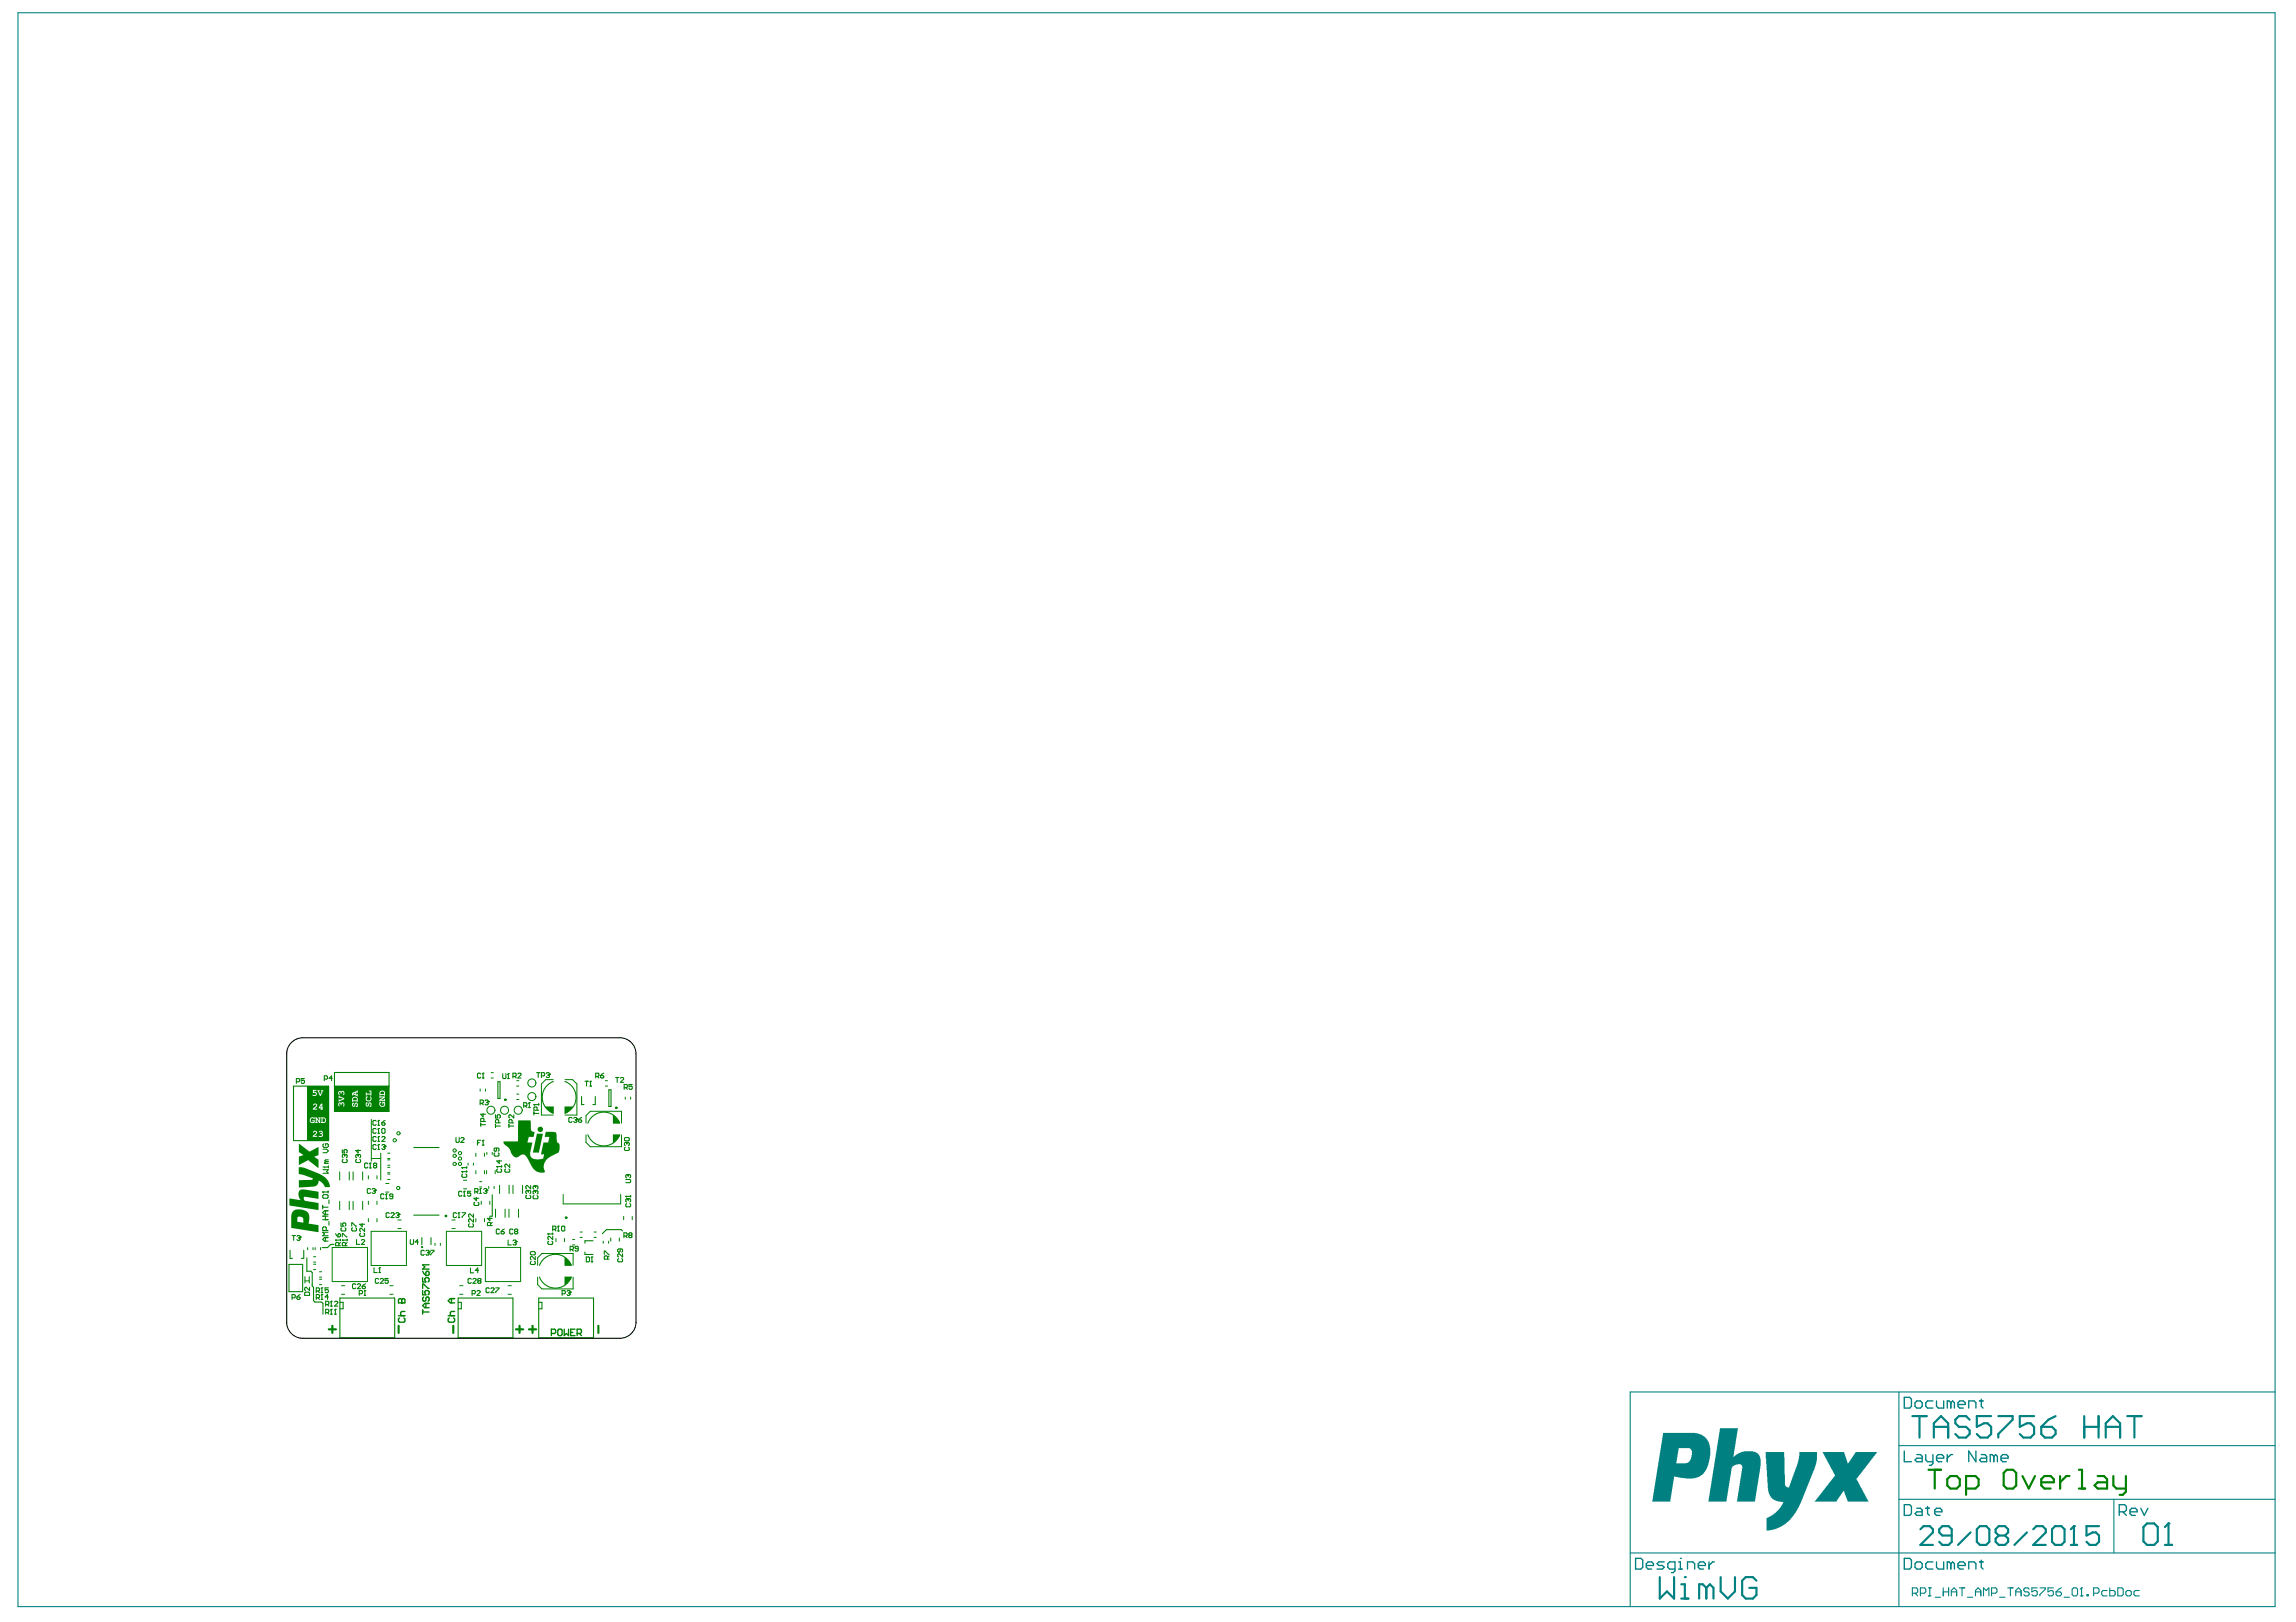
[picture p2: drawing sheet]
<svg xmlns="http://www.w3.org/2000/svg" width="297mm" height="210mm" viewBox="0 0 297 210" stroke-linecap="round" stroke-linejoin="round" font-family="sans-serif">
<g fill="#008080">
<path d="M235.8 187.9h2.8l.4 1.5 .2-.1 .9-1.4h2.8l-2.6 3.3a.38 .38 0 0 0 .1 .5l1.3 2.6h-2.6l-.5-1.3h-.1l-.9 1.3h-2.8l2.2-2.8 .1-.3a.34 .34 0 0 0 .1-.5z"/>
<path d="M228.4 187.9h2.4l.1 4.2 .1 .2 .3 .2h.2l1.1-3.1 .2-1v-.5h2.3v1.1l-.4 1.2-1.9 4.6-.7 1.3-1.1 1.1-.9 .6-.8 .2-.8 .1v-1.2a.45 .45 0 0 1 .4-.6l.8-.5 .5-.5 .5-.9-.6-.1-.6-.2-.4-.3-.3-.5-.1-.7z"/>
<path d="M222.5 184.8h2.4l-.7 3.7 .8-.5 .7-.2 1.3 .1 .4 .2 .3 .4 .1 .3v.9l-.8 4.6h-2.3l.7-4.1a.58 .58 0 0 0-.1-.7h-.7l-.3 .2a.59 .59 0 0 0-.3 .7l-.7 3.9h-2.3z"/>
<path d="M215.1 185.4h4.2l.9 .3 .6 .5 .4 .7 .1 .5-.1 1.3-.2 .9-.3 .7-.3 .4-.5 .4-.9 .2h-.9l-1.5-.2-.5 3.2h-2.4zM217.2 187.4l-.3 2h1.2l.3-.1 .4-.5 .1-.8a.56 .56 0 0 0-.3-.6z"/>
</g>
<g fill="none" stroke="#008080" stroke-width=".14">
<path d="M2.3 1.7h292v206.2h-292zM245.7 180.1v27.8M245.7 194h48.6M245.7 187.1h48.6M273.5 194v7M294.3 180.1h-83.4v27.8M210.9 201h83.4M247.4 206.2h.5l.2-.2v-.3l-.2-.2h-.5v1M247.8 206.2l.3 .3M248.4 206.2h.6l.1-.2v-.3l-.1-.2h-.6v1M249.5 205.5h.3M249.5 206.5h.3"/>
<path d="M249.7 205.5v1M250.4 206.7h.7M251.4 205.5v1M251.4 206h.7M252.1 205.5v1M252.4 206h.7M252.4 206.5v-.7l.4-.3 .3 .3v.7M253.5 205.5h.7M253.8 205.5v1M254.5 206.7h.7M255.6 206h.7M255.6 206.5v-.7l.3-.3 .4 .3v.7"/>
<path d="M256.6 206.5v-1l.4 .3 .3-.3v1M257.7 206.2h.5l.2-.2v-.3l-.2-.2h-.5v1M258.7 206.7h.7M259.7 205.5h.7M260.1 205.5v1M260.8 206h.7M260.8 206.5v-.7l.3-.3 .4 .3v.7M262.5 205.7l-.2-.2h-.3l-.2 .2v.1l.2 .2h.3l.2 .2v.2l-.2 .1h-.3l-.2-.1M263.6 205.5h-.7v.5l.3-.2h.2l.2 .2v.4l-.2 .1h-.4l-.1-.1M263.9 205.5h.7v.2l-.7 .7v.1M265.6 205.5h-.6v.5l.3-.2h.2l.1 .2v.4l-.1 .1h-.4l-.1-.1M266 206h.5l.2 .2v.2l-.2 .1h-.3l-.2-.1z"/>
<path d="M266.7 205.5l-.4 .2-.3 .3M267 206.7h.7M268.1 205.7l.2-.2h.3l.2 .2v.7l-.2 .1h-.3l-.2-.1zM269.1 206.5h.4M269.3 205.5h.1M269.3 205.5v1M269.3 205.5l-.2 .2M270 206.4h.2v.1h-.2zM270.9 206.2h.5l.2-.2v-.3l-.2-.2h-.5v1M272.6 205.8h-.5l-.2 .2v.4l.2 .1h.5M272.9 205.5v1h.6l.1-.1v-.4l-.1-.2h-.6M274 205.5h.5l.2 .2v.7l-.2 .1h-.5z"/>
<path d="M275 206l.2-.2h.4l.1 .2v.4l-.1 .1h-.4l-.2-.1zM276.8 205.8h-.6l-.1 .2v.4l.1 .1h.6"/>
</g>
<g fill="none" stroke="#008080" stroke-width=".17">
<path d="M246.4 194.7h.7l.2 .3v.9l-.2 .2h-.7zM246.4 180.8h.7l.2 .3v.9l-.2 .2h-.7zM246.4 187.8v1.4h.9M247.8 181.5l.2-.2h.4l.3 .2v.5l-.3 .2h-.4l-.2-.2zM248 195.2h.4l.3 .2v.7h-.7l-.2-.2 .2-.3h.7M248 188.2h.4l.3 .3v.7h-.7l-.2-.3 .2-.2h.7M249.1 195.2h.5M249.1 188.2v.7l.3 .3h.7M249.4 195v.9l.2 .2M250.1 181.3h-.7l-.3 .2v.5l.3 .2h.7M250.1 188.2v1.2l-.3 .2h-.2M250.3 195.6h.9v-.2l-.2-.2h-.5l-.2 .2v.5l.2 .2h.5"/>
<path d="M250.5 188.7h1v-.2l-.3-.3h-.4l-.3 .3v.4l.3 .3h.4M250.5 181.3v.7l.3 .2h.7v-.9M251.9 188.2v1M252.4 181.5l-.2-.2h-.3v.9M252.4 181.5l.2-.2 .2 .2v.7M252.4 181.5v.7M252.6 188.2h-.2l-.5 .5M253.3 181.8h.9v-.3l-.2-.2h-.5l-.2 .2v.5l.2 .2h.5M254.7 182.2v-.9h.7l.2 .2v.7M255.6 187.8v1.4l-.9-1.4v1.4M256.1 181.3h.5M256.3 188.2h.5l.2 .3v.7h-.7l-.2-.3 .2-.2h.7"/>
<path d="M256.3 181.1v.9l.3 .2M257.9 188.5l-.2-.3h-.2v1M257.9 188.5v.7M257.9 188.5l.3-.3 .2 .3v.7M258.9 188.7h.9v-.2l-.2-.3h-.5l-.2 .3v.4l.2 .3h.5M274.2 195.6h.7l.2-.2v-.4l-.2-.3h-.7v1.4M274.6 195.6l.5 .5M275.6 195.6h.9v-.2l-.2-.2h-.5l-.2 .2v.5l.2 .2h.5M277 195.2l.4 .9 .5-.9M211.6 201.7h.7l.2 .2v.9l-.2 .3h-.7zM213 202.6h.9v-.2l-.2-.3h-.5l-.2 .3v.4l.2 .3h.5M215.3 202.1h-.7l-.2 .3 .2 .2h.5l.2 .2-.2 .3h-.7"/>
<path d="M216.7 203.1h-.7l-.2-.3v-.4l.2-.3h.7v1.2l-.2 .2h-.3M217.2 203.1h.4M217.2 202.1h.2v1M217.4 201.7h.1M218.3 203.1v-1h.7l.2 .3v.7M219.7 202.6h.9v-.2l-.2-.3h-.5l-.2 .3v.4l.2 .3h.5M221.1 202.1v1M221.8 202.1h-.2l-.5 .5M246.4 201.7h.7l.2 .2v.9l-.2 .3h-.7zM247.8 202.4l.2-.3h.4l.3 .3v.4l-.3 .3h-.4l-.2-.3zM250.1 202.1h-.7l-.3 .3v.4l.3 .3h.7M250.5 202.1v.7l.3 .3h.7v-1"/>
<path d="M252.4 202.4l-.2-.3h-.3v1M252.4 202.4v.7M252.4 202.4l.2-.3 .2 .3v.7M253.3 202.6h.9v-.2l-.2-.3h-.5l-.2 .3v.4l.2 .3h.5M254.7 203.1v-1h.7l.2 .3v.7M256.1 202.1h.5M256.3 201.9v.9l.3 .3"/>
</g>
<g fill="none" stroke="#008080" stroke-width=".28">
<path d="M247.4 183.3h1.9M248.3 183.3v2.7M248.4 197.9l.5-.4h.8l.4 .4v.4l-1.7 1.6h1.7M250.2 186v-1.8l.9-.9 .9 .9v1.8M250.2 184.6h1.8M252.5 198.7h-1.2l-.4-.4v-.4l.4-.4h.8l.4 .4v1.6l-.4 .4h-.8l-.4-.4M254.8 183.7l-.4-.4h-1l-.4 .4v.5l.4 .4h1l.4 .5v.5l-.4 .4h-1l-.4-.4M254.9 198.3l-1.6 1.6M255.7 197.9l.4-.4h.9l.4 .4v1.6l-.4 .4h-.9l-.4-.4zM257.6 183.3h-1.9v1.3l1-.4h.4l.5 .4v1l-.5 .4h-.9l-.5-.4M258.5 183.3h1.9v.4l-1.9 1.9v.4M258.6 198.7l-.4 .4v.4l.4 .4h.8l.4-.4v-.4l-.4-.4"/>
<path d="M258.6 198.7l-.4-.4v-.4l.4-.4h.8l.4 .4v.4l-.4 .4M258.6 198.7h.8M262.2 198.3l-1.6 1.6M263 197.9l.4-.4h.9l.4 .4v.4l-1.7 1.6h1.7M263.2 183.3h-1.9v1.3l.9-.4h.5l.5 .4v1l-.5 .4h-.9l-.5-.4M264.1 184.6h1.4l.4 .5v.5l-.4 .4h-1l-.4-.4zM265.5 197.9l.4-.4h.8l.4 .4v1.6l-.4 .4h-.8l-.4-.4zM265.9 183.3l-.9 .4-.9 .9M267.9 199.9h.8M268.3 197.5h.1M268.3 197.5v2.4M268.3 197.5l-.4 .4"/>
<path d="M269.6 184.6h1.9M269.6 183.3v2.7M271.5 183.3v2.7M271.6 197.5h-1.7v1.2l.8-.4h.5l.4 .4v.8l-.4 .4h-.9l-.4-.4M272.4 184.6h1.9M272.4 186v-1.8l1-.9 .9 .9v1.8M275.2 183.3h1.9M276.1 183.3v2.7M277.3 197.6l.5-.4h.9l.5 .4v1.9l-.5 .4h-.9l-.5-.4zM280.1 199.9h.9M280.5 197.2h.1M280.5 197.2v2.7"/>
<path d="M280.5 197.2l-.4 .4M214.7 204.1v2.8l1-1 .9 1v-2.8M217.5 206.9h.9M217.5 205h.5v1.9M218 204.1h.1M220.8 205.5l-.5-.5h-.5v1.9M220.8 205.5v1.4M220.8 205.5l.4-.5 .5 .5v1.4M222.6 204.1v1.8l.9 1 1-1v-1.8M227.2 204.6l-.4-.5h-1l-.4 .5v1.8l.4 .5h1l.4-.5v-.9h-.9"/>
</g>
<g fill="#008000">
<path d="M69.5 146.1a.4 .4 0 0 1 .8 0 .4 .4 0 0 1-.8 0z"/>
<path d="M70.5 143.2h1.1v.9l-.3-.1z"/>
<path d="M69.5 146.7h.7v.1l-.5 2.3-.7 .1v-.4z"/>
<path d="M73 162.6l.9 .9v.3h-.9z"/>
<path d="M73 143.2h1.2l-.7 .7-.4 .2z"/>
<path d="M37.4 155.1l1.5 .2-.3-.4v-.5l.1-.3 .3-.2 2.2 .3v.9l-1.7-.2h-.2v.3l.2 .2 1.7 .3v.9l-3.8-.6z"/>
<path d="M38.7 148l1.3 1 1.2-.6v1.1l-.5 .2 .5 .4v1.1l-1.3-1.1-1.2 .7v-1.1l.5-.2-.5-.4z"/>
<path d="M73 165.2h.9v.3l-.9 .9z"/>
<path d="M79.3 146.8h.9l-.1 .3-.8 .9z"/>
<path d="M79.3 144.2l.8 .9 .1 .3h-.9z"/>
<path d="M38.7 151.1l.8 .1 2.3 .9 .6 .7 .3 .8h-.6l-.3-.4-.6-.4-.1 .5-.3 .2-2.1 .2v-1h1.6l.2-.2-1.2-.5h-.7z"/>
<path d="M67 145h1.7v1.2l.2 .2 .3 .1v.1l-.2 .5h-.6l-.2 .7 .7 .1-.3 1.5 .2 .4 .4 .2h.5l.6-.1 .1-.5h-.4l.3-1.5v-.1l.6 .1 .2-.7-.1-.1h-.5l.1-.6h.9l.5 .1v1.1l.4 .5v.7l-.1 .3-1 .4-.7 .6-.3 .7 .1 .4 .1 .2v.2h-.6l-.7-.2-.3-.3-.7-1.4-.3-.4h-.4l-.7 .4-.4-.2-.2-.3-.3-.7-.7-.6v-.3h1.8z"/>
<path d="M37.9 156.8l.5-.3h.7l.6 .3 .2 .2 .1 .4-.1 .9 1.3 .2v1l-3.5-.6v-1.5zM38.5 157.5v.6l.7 .1v-.5l-.1-.2-.3-.1z"/>
</g>
<g fill="none" stroke="#008000" stroke-width=".13">
<path d="M63.5 138.8h.3M63.5 139.5h.3M66.8 139.9h.3M71.6 139.7h-1l-.6 .6v4h1.6M73.1 139.7h1l.5 .6v4h-1.5M78.3 139.9h.3M43.9 151.7v1M43.9 155.5v1M45.2 151.7v1M45.2 155.5v1M45.7 151.7v1M45.7 155.5v1"/>
<path d="M46.9 151.7v1M46.9 155.5v1M47.7 152.1v.5M47.7 155.4v.5M47.7 157.7v.4M48 159.3h4.6v4.5h-4.6zM48 144.9v5.4M48 149.9h1.3M48.8 152.1v.5M48.8 155.4v.5M48.8 157.7v.4M49.3 149.2v3.5"/>
<path d="M49.9 154.3h.4M49.9 153.2h.4M50.2 152.6h.2M50.2 151.9h.2M50.2 151.8h.2M50.2 151.1h.2M50.2 150.8h.2M50.2 150.1h.2M50.2 149.2h.2M50.2 149.9h.2M51.5 159h.4M51.5 157.9h.4"/>
<path d="M57.8 159.3h4.5v4.5h-4.5zM58.5 159h.4M58.5 157.9h.4M60 153.8h.4M60 152.7h.4M60.6 150.5v.3M61.2 150.5v.3M61.6 149.2v.4M61.6 151.5v.4M61.6 157.7v.4M62 153.6h.3M62 152.9h.3"/>
<path d="M62.1 140.9v.3M62.3 155.4v.5M62.7 149.2v.4M62.7 151.5v.4M62.7 157.7v.4M62.8 140.9v.3M63 151.5v.4M63 149.1v.3M63.2 153.5v.3M63.4 155.4v.5M63.7 149.1v.3M63.9 153.5v.3"/>
<path d="M64.1 151.5v.4M64.1 156.5v1M64.6 153.4v1M65.3 156.5v1M65.8 156.5v1M65.9 153.4v1M66.4 153.4v1M66.8 142.3h.3M66.8 141.6h.3M66.8 140.5h.3M67.1 156.5v1M67.6 153.4v1"/>
<path d="M72.9 154.6v1.2h7.4v-1.2M75.1 159.4h.2M75.8 145.3v-.9l.6-.6h4v1.5M75.8 146.9v.9l.6 .6h4v-1.5M76.9 159.4h.2M78.3 140.5h.3M80.7 157.4v.4M80.9 142v.3M81.6 142v.3M81.8 157.4v.4M39.5 165.8h.5M39.5 165.2v.8"/>
<path d="M39.8 161.5v.2M40 165.2v.8M40.5 161.5v.2M40.6 164.3h.2M40.6 163.6h.2M40.6 163.3h.2M40.6 162.6h.2M40.8 161.5v.2M41.3 166.2h.3M41.3 165.6h.3M41.3 165.3h.3M41.3 164.6h.3"/>
<path d="M41.5 161.5v.2M43 161.4h4.5v4.4h-4.5zM44.2 167.5h.4M44.2 166.4h.4M50.4 167.5h.5M50.4 166.4h.5M56.3 160.9v.3M57 160.9v.3M59.5 167.5h.4M59.5 166.4h.4M62.8 161.4h4.6v4.4h-4.6zM65.7 167.5h.5"/>
<path d="M65.7 166.4h.5M69.6 165.3v.9l.5 .6h4v-1.5M69.6 163.7v-.9l.5-.6h4v1.5M71.9 160.3v.4M73 160.3v.4M74.1 160.4h.3M74.1 161.1h.3M75.1 160.1h.2M76.9 160.1h.2M78 160.6v.3M78.7 160.6v.3M79 160.2v.4"/>
<path d="M80.1 160.2v.4"/>
</g>
<g fill="none" stroke="#008000" stroke-width=".14">
<path d="M38.3 140h.4l.1-.1v-.2l-.1-.1h-.4v.6M39.4 139.6h-.4v.3l.2-.1 .2 .1v.2l-.1 .1h-.2l-.1-.1M42 139.6h.3l.1-.1v-.2l-.1-.1h-.3v.7M43 139.5h-.4l.3-.3v.7M43.3 138.8h7v5h-7zM62.2 139l-.1-.1h-.2l-.1 .1v.4l.1 .1h.2l.1-.1M62.4 139.5h.2M62.5 138.9h.1M62.5 138.9v.6M62.5 138.9l-.1 .1M64.4 140h.3v2.1h-.3zM65 139v.5l.1 .1h.3l.1-.1v-.5"/>
<path d="M65.7 139.6h.2M65.8 139h.1M65.8 139v.6M65.8 139l-.1 .1M66.4 139.3h.3l.1-.1v-.2l-.1-.1h-.3v.6M66.6 139.3l.2 .2M67 139l.1-.1h.2l.1 .1v.1l-.4 .4h.4M75.7 139.9h.4M75.9 139.9v.6M76.4 139.9h.1M76.4 139.9v.6M76.4 139.9l-.1 .1"/>
<path d="M77.1 139.3h.3l.1-.1v-.2l-.1-.1h-.3v.6M77.3 139.3l.2 .2M77.7 139.2h.3l.1 .2-.1 .1h-.2l-.1-.1zM78.1 138.9l-.4 .3M79.6 139.4h.5M79.8 139.4v.7M80.3 139.5l.1-.1h.2l.1 .1v.1l-.4 .5h.4M37.8 159.9h.4M38 147.6v-7h4.5v7h-4.5M38 159.9v.6M38.4 160l.1-.1h.2l.1 .2M41.7 154.3h.1"/>
<path d="M41.7 157.4h.7M41.7 154.3l.2 .1M41.7 154.7l.2-.1h.4l.1 .1v.2l-.1 .2h-.4l-.2-.2zM41.7 154.3h.7M41.7 156v.5M41.7 157.8h.7M41.7 156.2h.7M41.8 151h.1M41.8 148.7h.4l.3 .2-.3 .3h-.4M41.8 151.4h.7l-.3 .2 .3 .2h-.7M41.9 148l-.1 .1v.3l.1 .1h.5l.1-.1v-.3l-.1-.1h-.3v.2M42.1 156.7v.4"/>
<path d="M42.1 157.4v.4M42.1 150.3l-.1 .3h.5M42.1 150.3h.4M42.2 159.2v-.3l-.1-.1h-.2l-.2 .1v.3h.7M42.4 159.5h-.7l.3 .2-.3 .2h.7M42.4 156.7h-.4l-.3 .2 .3 .2h.4M42.4 154.1v.3M42.5 150.9v.2M42.5 151h-.5v.1M42.5 150.1h-.4l-.1 .1 .1 .1M42.6 155.3v.5M42.6 158.1v.4"/>
<path d="M43.3 140.6h7M43.4 159.6l.3 .5M43.8 159.6l.2 .2v.2l-.1 .1h-.2v-.3zM44.1 158.3v.4h.3l-.1-.2 .1-.2h.2l.1 .1v.2l-.1 .1M44.2 158.9l-.1 .1v.2l.1 .1h.4l.1-.1v-.2l-.1-.1M44.3 148.8v.4h.3l-.1-.2 .1-.2h.2l.1 .1v.2l-.1 .1M44.4 150l-.1 .1v.2l.1 .1h.4l.1-.1v-.2l-.1-.1M44.5 149.4h.1M44.5 149.4l.1 .1M44.5 149.4l-.2 .1v.2l.1 .1M44.6 149.5l.1-.1 .2 .1v.2l-.1 .1M44.6 149.5v.1"/>
<path d="M45.5 158.7v-.4l.6 .4M45.6 158.9l-.1 .1v.2l.1 .1h.4l.1-.1v-.2l-.1-.1M46.1 150l-.1 .1v.2l.1 .1h.4l.1-.1v-.2l-.1-.1M46.2 149.4h.1M46.2 149.4l-.2 .1v.2l.1 .1M46.2 149.4l.1 .1M46.3 148.8v.4l-.3-.3h.6M46.3 149.5l.1-.1 .2 .1v.2l-.1 .1M46.3 149.5v.1M46.6 159.6l-.1 .1v.2l.1 .1h.5l.1-.1v-.2l-.1-.1M46.9 158.3v.4l-.4-.3h.7M47.2 159v.4l-.4-.4-.3 .1v.2l.1 .1"/>
<path d="M47.6 150.6l-.1-.1h-.2l-.1 .1v.4l.1 .1h.2l.1-.1M47.8 151.1h.2M47.9 150.5h.1M47.9 150.5v.6M47.9 150.5l-.1 .1M47.9 153.9l-.1-.1h-.2l-.1 .1v.4l.1 .1h.2l.1-.1M48.1 153.9l.1-.1h.3l.1 .2M48.4 154.1h.1M48.4 150.8l-.1-.1 .1-.2h.2l.1 .1-.1 .2M48.4 150.8l-.1 .1 .1 .2h.2l.1-.1-.1-.2M48.4 150.8h.2M48.5 154.1l.1 .1-.1 .2h-.3l-.1-.1"/>
<path d="M48.6 154h.1M48.6 154l-.1 .1M48.7 145.1l-.1-.1h-.2l-.2 .1v.4l.2 .1h.2l.1-.1M48.7 146.1l-.1-.1h-.2l-.2 .1v.5l.2 .1h.2l.1-.1M48.7 147.2l-.1-.1h-.2l-.2 .1v.4l.2 .1h.2l.1-.1M48.7 148.2l-.1-.1h-.2l-.2 .1v.4l.2 .1h.2l.1-.1M48.9 146.7h.2M48.9 147.7h.2M48.9 148.7h.2M48.9 145.6h.2M49 146h.1M49 147.1h.1"/>
<path d="M49 148.1h.1M49 145h.1M49 145v.6M49 146v.7M49 147.1v.6M49 148.1v.6M49 146l-.1 .1M49 147.1l-.1 .1M49 148.1l-.1 .1M49 145l-.1 .1M49.4 146.1l.1-.1h.2l.1 .1v.5l-.1 .1h-.2l-.1-.1zM49.4 145.3h.3l.1 .2-.1 .1h-.2l-.1-.1z"/>
<path d="M49.4 147.2l.1-.1h.2l.1 .1v.1l-.4 .4h.4M49.4 148.2l.1-.1h.2l.1 .2M49.6 148.4h.1M49.7 154.6l-.1-.1h-.2l-.1 .1v.4l.1 .1h.2l.1-.1M49.7 148.4l.1 .1-.1 .2h-.2l-.1-.1M49.8 148.3h.1M49.8 148.3l-.1 .1M49.8 145l-.4 .3M49.9 155.1h.2M50 154.5h.1M50 154.5v.6M50 154.5l-.1 .1"/>
<path d="M50.4 157l-.1-.1h-.2l-.1 .1v.5l.1 .1h.2l.1-.1M50.6 157l.1-.1h.2l.1 .1v.1l-.4 .5h.4M50.8 154.8h-.3l-.1-.1 .1-.2h.2l.1 .1v.4l-.1 .1h-.2l-.1-.1M51.2 157l.1-.1h.2l.1 .2M51.4 157.3h.1M51.5 157.3l.1 .1-.1 .2h-.2l-.1-.1M51.6 157.1h.1M51.6 157.1l-.1 .2M53.5 157.3h3.3M53.5 148.5h3.3M59 147.2v.5l.1 .1h.2l.1-.1v-.5M59.1 157l-.1-.1h-.3l-.1 .1v.5l.1 .1h.3l.1-.1"/>
<path d="M59.3 157.6h.2M59.4 156.9h.1M59.4 156.9l-.1 .1M59.4 156.9v.7M59.6 147.3l.1-.1h.2l.1 .1v.1l-.4 .4h.4M59.8 154.3l-.1-.1h-.3l-.1 .1v.4l.1 .1h.3l.1-.1M59.8 151.6h.1M59.8 151.1h.1M59.8 151.6h.6M59.8 151.6l.1 .1M59.8 151.1h.6M59.8 151.1l.1 .1"/>
<path d="M59.8 156.9h.4l-.4 .7M59.9 151.9l-.1 .1v.3l.1 .1h.4l.1-.1v-.3l-.1-.1M60 154.8h.2M60.1 154.2h.1M60.1 154.2l-.1 .1M60.1 154.2v.6M60.4 151v.2M60.4 151.5v.2M60.7 158.4l-.1 .1v.2l.1 .1h.4l.1-.1v-.2l-.1-.1M60.9 154.2h-.4v.3l.2-.1 .2 .1v.2l-.1 .1h-.2l-.1-.1M61.2 157.1v.4l-.4-.4-.2 .1v.2l.1 .1M61.2 157.7v.5l-.4-.5-.2 .1v.3l.1 .1"/>
<path d="M61.4 154.2h.3l.1-.1v-.2l-.1-.1h-.3v.6M61.4 155.6l-.1 .1v.2l.1 .1h.4l.1-.1v-.2l-.1-.1M61.6 154.2l.2 .2M61.6 155v.4l-.3-.3h.6M61.8 147.9h.2M62 154.4h.3M62.1 142.8h.3l.1-.1v-.2l-.1-.1h-.3v.6M62.2 153.8h.1M62.2 153.8l-.2 .1M62.2 153.8v.6M62.2 147.6h-.4v.6M62.2 145.3v.5"/>
<path d="M62.2 145.5h.6M62.3 142.8l.2 .2M62.4 148.2h.2M62.5 147.6h.1M62.5 147.6v.6M62.5 147.6l-.1 .1M62.5 144.1v.4l-.3-.3h.6M62.6 153.9l.1-.1h.2l.1 .2M62.6 145.1v-.3l-.1-.1h-.2l-.1 .1v.3h.6M62.7 142.5l.1-.1h.3l.1 .2M62.8 154.1h.1M62.9 154.1l.1 .1-.1 .2h-.2l-.1-.1"/>
<path d="M63 142.7h.1M63 154h.1M63 154l-.1 .1M63.1 142.7l.1 .1-.1 .2h-.3l-.1-.1M63.2 142.6h.1M63.2 142.6l-.1 .1M63.4 157.6v.4l-.3-.3h.6M63.5 158.6v-.3l-.1-.1h-.2l-.1 .1v.3h.6M63.7 154.6v2.8h-.4M63.7 158.2l-.2 .2M64.1 144.3v.4h.3l-.1-.2 .1-.2h.2l.1 .1v.2l-.1 .1M64.1 145.5v.4"/>
<path d="M64.1 145.7h.6M64.3 151h.1M64.3 151h.6M64.3 151l.1 .1M64.4 151.3l-.1 .1v.2l.1 .1h.4l.1-.1v-.2l-.1-.1M64.5 145.3v-.3l-.1-.1h-.2l-.1 .1v.3h.6M64.6 150.1v.4l-.3-.3h.6M64.6 159.2l-.1-.1h-.2l-.1 .1v.4l.1 .1h.2l.1-.1M64.8 159.4h.3l.1 .2-.1 .1h-.2l-.1-.1zM64.9 150.9v.2M65.2 159.1l-.4 .3M65.4 151.3l-.1 .1v.2l.1 .1h.4l.1-.1v-.2l-.1-.1"/>
<path d="M65.8 145.7h.7M65.8 145.5v.4M65.9 150.7v.4l-.4-.4h-.1l-.1 .1v.2l.1 .1M66.3 145.3v-.3l-.1-.1h-.3l-.1 .1v.3h.7M66.4 159.2l-.1-.1h-.3l-.1 .1v.4l.1 .1h.3l.1-.1M66.5 144.3v.4l-.5-.4-.2 .1v.2l.1 .1M66.7 159.4l-.1 .1 .1 .2h.2l.1-.1-.1-.2M66.7 159.4l-.1-.1 .1-.2h.2l.1 .1-.1 .2M66.7 159.4h.2M67.8 143.1h.3l.1-.1v-.2l-.1-.1h-.3v.6M68 143.1l.2 .2M68.1 154.7l-.1 .1v.2l.1 .1h.4l.2-.1v-.2l-.2-.1"/>
<path d="M68.2 154.1h.1M68.2 154.1l-.2 .1v.2l.1 .1M68.2 154.1l.1 .1M68.3 154.2l.1-.1 .3 .1v.2l-.2 .1M68.3 154.2v.1M68.4 143.3h.2M68.5 142.7h.1M68.5 142.7l-.1 .1M68.5 142.7v.6M68.7 153.4v.4l-.5-.4h-.1l-.1 .1v.2l.1 .1M69.1 142.9h.1M69.1 142.9h.6"/>
<path d="M69.1 143.9v.4M69.1 144.1h.6M69.1 142.9l.1 .1M69.5 143.7v-.3l-.1-.1h-.2l-.1 .1v.3h.6M69.7 142.8v.2M70.9 159.7h.1M70.9 159.7h.6M70.9 159.7l.1 .1M71.5 160v.4l-.4-.4-.2 .1v.2l.1 .1M71.5 159.1h.3l.1-.1v-.2l-.1-.1h-.3v.6M71.5 159.6v.2M71.7 159.1l.2 .2"/>
<path d="M72.1 159.3h.2M72.2 158.7h.1M72.2 158.7l-.1 .1M72.2 158.7v.6M72.7 158.8l.1-.1h.2l.1 .1v.4l-.1 .1h-.2l-.1-.1zM75.2 141.9v1h.4M76.3 140.5h.2M77 141.9v1h-.3M78.8 141h.2v2.2h-.2zM80.5 159.3l-.1-.2h-1.9l-.6 .5M80.8 147.3l.1-.1h.4l.1 .1v.2l-.1 .1h-.4l-.1-.1zM80.9 148.5l-.1 .1v.2l.1 .1h.4l.1-.1v-.2l-.1-.1"/>
<path d="M81 147.8h.1M81 147.8l-.2 .1v.3l.1 .1M81 147.8l.1 .1M81.1 147.9l.1-.1 .2 .1v.3l-.1 .1M81.1 147.9v.1M37.4 163.6h1.8v3.6h-1.8zM37.5 161.8v1h.3M37.8 167.9h.3l.1-.1v-.2l-.1-.1h-.3v.7M38.4 167.8h.3l.1 .3-.1 .1h-.2l-.1-.1zM38.6 160.2h.1M38.7 160.2l.1 .1-.1 .2h-.2l-.1-.1M38.8 160.1h.1"/>
<path d="M38.8 160.1l-.1 .1M38.8 167.5l-.4 .3M39.3 161.8v1h-.3M39.4 167.3l.1-.1h.4l.1 .1v.3h-.6zM39.7 162.8v1.7h.5l.2 .2v1.7l.2 .2v1.7l.1 .2h.9l.2 .2v1.4M40 166.6v.4l-.4-.4-.2 .1v.2l.1 .1M42.1 160.2v.4M42.1 168.8h.3l.1-.1v-.2l-.1-.1h-.3v.6M42.1 169.9h.3l.1-.1v-.3l-.1-.1h-.3v.7M42.3 169.9l.2 .2M42.3 168.8l.2 .2M42.4 160.2h-.4l-.3 .2 .3 .2h.4"/>
<path d="M42.8 170.1h.2M42.8 169h.2M42.9 169.4h.1M42.9 168.4h.1M42.9 169.4l-.1 .1M42.9 168.4v.6M42.9 169.4v.7M42.9 168.4l-.1 .1M43.2 161h-.4l-.4 .5h-.7M43.3 168.5l.1-.1h.2l.1 .1v.1l-.4 .4h.4M43.3 170.1h.2M43.4 169.4h.1"/>
<path d="M43.4 169.4v.7M43.4 169.4l-.1 .1M43.4 160.5h.1M43.4 160.5h.6M43.4 160.5l.1 .1M43.8 161.2v-.3l-.1-.1h-.2l-.1 .1v.3h.6M44 168.5h.4v.9h-.4M44 168h7.1v5.1h-7.1zM44 160.8l-.2 .2M44 160.4v.2M44.3 160.5h.1M44.3 160.1v-.5l.6 .5"/>
<path d="M44.3 160.5l.1 .1M44.3 160.5h.6M44.7 161.2v-.3l-.1-.1h-.2l-.1 .1v.3h.6M44.9 160.8l-.2 .2M44.9 160.4v.2M46.5 167.4h.3l.1-.1v-.2l-.1-.1h-.3v.6M47.1 167.6h.2M47.2 167h.1M47.2 167l-.1 .1M47.2 167v.6M48.4 164.1v.6h.4M49 165.6l-.1-.2h-.2l-.1 .2v.4l.1 .1h.2l.1-.1"/>
<path d="M49 164.7h.2M49.1 164.1h.1M49.1 164.1v.6M49.1 164.1l-.1 .1M49.2 165.6l.1-.2h.2l.1 .2v.1l-.4 .4h.4M50.2 165.4h-.4v.4l.2-.1 .2 .1v.2l-.1 .1h-.2l-.1-.1M53.1 160.4v.5l.1 .1h.2l.1-.1v-.5M54.1 160.7h-.4l.3-.3v.6M54.6 160.2v.9M54.9 161.9l-.1-.1h-.2l-.1 .1v.4l.1 .1h.2l.1-.1M55.1 161.9l.1-.1h.2l.1 .2M55.3 162.1h.1"/>
<path d="M55.4 162.1l.1 .1-.1 .2h-.2l-.1-.1M55.5 162h.1M55.5 162l-.1 .1M55.7 161.8h.4l-.4 .6M55.8 160.2v.9M59.3 168.5h.4v.9h-.4M59.3 168h7.1v5.1h-7.1zM60.9 164.1v.6h.4M61 165.6l-.1-.2h-.2l-.1 .2v.4l.1 .1h.2l.1-.1M61.1 167.4h.3l.1-.1v-.2l-.1-.1h-.3v.6M61.2 165.6l.1-.2h.2l.1 .2v.1l-.4 .4h.4M61.7 167.1l.1-.1h.2l.1 .1v.1l-.4 .4h.4"/>
<path d="M61.9 165.8l-.1-.1 .1-.3h.2l.1 .2-.1 .2M61.9 165.8l-.1 .1 .1 .2h.2l.1-.1-.1-.2M61.9 164.4h-.4l.3-.3v.6M61.9 165.8h.2M65.7 160.5v.6h.5M66.4 160.6l.1-.1h.2l.1 .2M66.6 160.8h.1M66.7 160.8l.1 .1-.1 .2h-.2l-.1-.1M66.8 160.7h.1M66.8 160.7l-.1 .1M68.6 162.1l.1-.1h.4l.1 .1v.2l-.1 .1h-.4l-.1-.1zM68.7 163.2l-.1 .1v.2l.1 .1h.4l.1-.1v-.2l-.1-.1"/>
<path d="M69.2 162.6v.4l-.4-.4-.2 .1v.2l.1 .1M69.7 168.5h.4v.9h-.4M69.7 168h7.1v5.1h-7.1zM71 160.6l-.1 .1v.2l.1 .1h.4l.1-.1v-.2l-.1-.1M72.7 167.4h.3l.1-.1v-.2l-.1-.1h-.3v.6M73.3 167.1l.2-.1h.2l.1 .2M73.6 167.3h.1M73.7 167.3l.1 .1-.1 .2h-.2l-.2-.1M73.8 167.2h.1M73.8 167.2l-.1 .1M73.8 161.7h.3l.1-.1v-.2l-.1-.1h-.3v.6M74 161.7l.2 .2"/>
<path d="M74.8 161.6h-.3l-.1-.1 .1-.2h.2l.1 .1v.4l-.1 .1h-.2l-.1-.1M75.7 162v.3h1M75.8 162.7h.4l.1 .1v.4l-.1 .1h-.4zM76.5 163.3h.2M76.6 162.7h.1M76.6 162.7v.6M76.6 162.7l-.1 .1M76.7 160.6h-1v.3M78.2 162.3v-.4l.6 .4M78.6 162.9v-.3l-.1-.1h-.2l-.1 .1v.3h.6M78.8 162.5l-.2 .2M80 162.9l-.1 .1v.2l.1 .1h.4l.1-.1v-.2l-.1-.1"/>
<path d="M80.2 161.6v.3l-.1 .1-.2-.1v-.2l.1-.1h.4l.1 .1v.2l-.1 .1M80.5 162.3v.4l-.4-.4-.2 .1v.2l.1 .1"/>
</g>
<path d="M42.5 172h1M43 171.6v.9M51.6 171.6v.9M58.6 171.6v.9M66.8 172h.9M67.2 171.6v.9M77.4 171.6v.9" fill="none" stroke="#008000" stroke-width=".28"/>
<path d="M51.6 168.2l.1-.1 .3 .1 .2-.1 .2 .1v.4h-.8zM51.6 170.3h.8M51.7 170.6l-.1 .1v.3l.1 .1h.5l.2-.1v-.3l-.2-.1M52 168.6h.1M52 168.2v.4M52.4 169.7h-.4l-.2 .2v.2l.2 .2" fill="none" stroke="#008000" stroke-width=".17"/>
<path d="M45 140.6h1.8v3.2h-1.8z" fill-rule="evenodd" fill="#008000"/>
<g fill="#fff">
<path d="M45.6 142.7h.2l-.1 .2 .1 .2 .2-.4h.2l.1 .2v.3h-.3l.2-.2-.1-.2-.2 .4h-.3l-.1-.2z"/>
<path d="M45.6 142l.3-.1 .3 .1 .1 .2v.4l-.6-.1-.1 .1zM45.7 142.1v.3h.5l-.1-.3z"/>
<path d="M45.6 141.4l.7-.3v.3h-.2v.2h.2v.3l-.6-.3-.1 .2zM45.7 141.5l.3 .1v-.2z"/>
</g>
<path d="M43.3 140.6h1.7v3.2h-1.7z" fill-rule="evenodd" fill="#008000"/>
<g fill="#fff">
<path d="M43.8 142.7h.7l.1 .2-.1 .3h-.1v-.3l-.1-.1-.2 .2-.1-.2h-.1v.3l-.1 .1-.1-.3z"/>
<path d="M43.8 141.8l.7 .3v.1l-.7 .4v-.3l.1 .1 .5-.2-.5-.2-.1 .1z"/>
<path d="M43.8 141.3l.7-.1 .1 .2-.1 .3h-.1v-.3l-.1-.1-.2 .2-.1-.2h-.1v.3l-.1 .1-.1-.2z"/>
</g>
<path d="M48.6 140.6h1.7v3.2h-1.7z" fill-rule="evenodd" fill="#008000"/>
<g fill="#fff">
<path d="M49.1 142.6h.2l-.1 .4 .3 .1h.2v-.3l-.1-.1v.2h-.1v-.3h.3v.3v.2l-.3 .1h-.3l-.1-.2z"/>
<path d="M49.1 141.8l.7 .1v.1l-.5 .3h.4l.1-.1v.3h-.6h-.1v-.2l.5-.3h-.4l-.1 .1z"/>
<path d="M49.2 141.2l.2-.1 .3 .1 .1 .2v.4l-.6-.1-.1 .1zM49.3 141.3l-.1 .3h.5l-.1-.3z"/>
</g>
<path d="M54.7 165.3v.6h.4l-.1-.3 .1-.3h.3l.1 .2v.3l-.1 .1M54.7 166.7v-.5h.1l.6 .5h.1M54.7 167v.6h.4l-.1-.3 .1-.3h.3l.1 .1v.3l-.1 .2M54.7 169.5v.6M54.7 169.8h.8M54.7 164.5l.4 .6M54.8 167.8l-.1 .2v.3l.3 .1 .1-.1v-.3l.3-.2 .1 .2v.3l-.1 .1M55.1 164.6l.3-.1 .1 .1v.3l-.1 .2h-.3zM55.1 168.7v.5M55.5 168.7h-.5l-.3 .3 .3 .2h.5M55.5 163.7h-.8l.3 .3-.3 .2h.8" fill="none" stroke="#008000" stroke-width=".17"/>
<g fill="none" stroke="#008000" stroke-width=".14">
<path d="M69.4 138.8h.4M69.6 138.8v.6M70 139.2h.4l.1-.1v-.2l-.1-.1h-.4v.6M70.7 138.9l.1-.1h.2l.1 .2M70.9 139.1h.1M71 139.1l.1 .1-.1 .2h-.2l-.1-.1M71.1 139h.1M71.1 139l-.1 .1M74 144.7l-.1-.1h-.2l-.1 .1v.4l.1 .1h.2l.1-.1M74.2 144.7l.1-.1h.2l.1 .2M74.4 144.9h.1M74.5 144.9l.1 .1-.1 .2h-.2l-.1-.1"/>
<path d="M74.6 144.8h.1M74.6 144.8l-.1 .1M74.8 144.9h.4l.1 .2-.1 .1h-.3l-.1-.1zM75.3 144.6l-.5 .3M80.8 140.8h.3l.1-.1v-.3l-.1-.1h-.3v.7M81 140.8l.2 .2M81.8 140.3h-.4v.4l.3-.2 .1 .2v.2l-.1 .1h-.2l-.1-.1M40.9 167.1h.3l.1-.1v-.2l-.1-.1h-.3v.6M40.9 167.9h.3l.1-.1v-.2l-.1-.1h-.3v.7M41.1 167.1l.2 .2M41.1 167.9l.2 .3M41.5 167.3h.2"/>
<path d="M41.5 168.2h.2M41.6 166.7h.1M41.6 167.5h.1M41.6 166.7l-.1 .1M41.6 166.7v.6M41.6 167.5v.7M41.6 167.5l-.1 .1M42.5 166.7h-.4v.3l.2-.1 .2 .1v.2l-.1 .1h-.2l-.1-.1M42.5 167.8h-.4l.3-.3v.7M46.1 160.4v.6h.4M46.8 160.5l.1-.1h.2l.1 .1v.1l-.4 .4h.4"/>
</g>
<path d="M39.7 142.3h2.8v1.8h-2.8z" fill-rule="evenodd" fill="#008000"/>
<g fill="#fff">
<path d="M40.6 142.9l.2-.1 .2 .1v.2l-.3 .4h.3v.1h-.5v-.1l.4-.4-.1-.2-.3 .2z"/>
<path d="M41.5 142.8h.2v.8h-.2l.1-.2h-.4zM41.6 143l-.2 .3h.2z"/>
</g>
<path d="M39.7 144.1h2.8v1.7h-2.8z" fill-rule="evenodd" fill="#008000"/>
<g fill="#fff">
<path d="M40.2 144.7l.2-.1h.3v.2l-.2-.1h-.2l-.1 .3 .1 .2h.2l.1-.1h-.2v-.1h.3v.3h-.3h-.2l-.1-.4z"/>
<path d="M40.8 144.6h.2l.3 .5v-.4l-.1-.1h.3l-.1 .7h-.1l-.3-.5v.4l.1 .1h-.3l.1-.6z"/>
<path d="M41.5 144.6l.6 .1 .1 .2-.1 .3-.6 .1 .1-.6zM41.7 144.7v.5h.3v-.4z"/>
</g>
<g fill="none" stroke="#008000" stroke-width=".14">
<path d="M64 149.2l-.1 .1v.2l.1 .1h.4l.2-.1v-.2l-.2-.1M64.2 148.6v.3l-.1 .1-.2-.1v-.2l.1-.1h.4l.2 .1v.2l-.2 .1M69.1 154.7l-.1 .1v.2l.1 .1h.4l.1-.1v-.2l-.1-.1M69.2 154.1h.1M69.2 153.5h.1M69.2 153.5l-.2 .1v.2l.1 .1M69.2 154.1l-.2 .1v.2l.1 .1M69.2 154.1l.1 .1M69.2 153.5l.1 .1M69.3 153.6l.1-.1 .2 .1v.2l-.1 .1M69.3 154.2l.1-.1 .2 .1v.2l-.1 .1M69.3 153.6v.1"/>
<path d="M69.3 154.2v.1M80.7 160h.3l.1-.1v-.3l-.1-.1h-.3v.7M80.9 160l.2 .2M81 154.8h.1M81 154.8h.6M81 154.8l.1 .1M81.1 155.8l-.1 .1v.2l.1 .1h.4l.1-.1v-.2l-.1-.1M81.2 155.1h.1M81.2 155.1l-.2 .1v.2l.1 .1M81.2 155.1l.1 .1M81.3 155.2l.1-.1 .2 .1v.2l-.1 .1M81.3 155.2v.1"/>
<path d="M81.4 159.9l-.1-.1 .1-.3h.3l.1 .1-.1 .3M81.4 159.9l-.1 .1 .1 .2h.3l.1-.1-.1-.2M81.4 159.9h.3M81.6 154.7v.2M46 166.2l-.1-.1h-.2l-.1 .1v.5l.1 .1h.2l.1-.1M46.2 166.2l.1-.1h.2l.1 .1v.1l-.4 .5h.4M46.9 166.5h.3l.1 .2-.1 .1h-.2l-.1-.1zM47.3 166.1l-.4 .4M63.3 166.8l-.1-.1h-.2l-.1 .1v.4l.1 .1h.2l.1-.1M63.5 166.8l.1-.1h.2l.1 .1v.1l-.4 .4h.4M64.1 166.7h.5l-.5 .6"/>
</g>
<path d="M68.4 172h1M68.9 171.6v.9" fill="none" stroke="#008000" stroke-width=".28"/>
<path d="M71.3 172.6h.4l.2-.2v-.3l-.2-.1h-.4v.8M72.2 172.1l.1-.1h.3l.1 .1v.6l-.1 .1h-.3l-.1-.1zM73 172v.8l.3-.2 .3 .2v-.8M73.8 172.4h.3M74.4 172h-.6v.8h.6M74.7 172.6h.4l.1-.2v-.3l-.1-.1h-.4v.8M74.9 172.6l.3 .2" fill="none" stroke="#008000" stroke-width=".17"/>
<path d="M39.7 145.8h2.8v1.8h-2.8z" fill-rule="evenodd" fill="#008000"/>
<g fill="#fff">
<path d="M40.5 146.4l.3-.1 .2 .1v.3l-.3 .3h.3v.1h-.5v-.1l.4-.4-.2-.2-.2 .2z"/>
<path d="M41.3 146.4l.2-.1 .2 .2v.2l.1 .2-.1 .2h-.5l.1-.1h.2l.2-.1-.3-.2 .2-.1v-.1h-.3z"/>
</g>
<path d="M39.7 140.6h2.8v1.7h-2.8z" fill-rule="evenodd" fill="#008000"/>
<g fill="#fff">
<path d="M40.5 141l.4 .1v.1h-.3v.1h.2l.2 .1-.1 .4h-.3l-.2-.1h.1h.3l.1-.1-.1-.2h-.3z"/>
<path d="M41.1 141.1h.3l-.1 .1 .1 .4 .2-.4-.1-.1h.3l-.3 .7h-.1z"/>
</g>
<path d="M58 170.3h.8M58.1 170.6l-.1 .1v.3l.1 .1h.6l.1-.1v-.3l-.1-.1M58.4 168.1v.5M58.8 169.7h-.4l-.1 .2v.2l.1 .2M58.8 168.1h-.5l-.3 .2 .3 .3h.5" fill="none" stroke="#008000" stroke-width=".17"/>
<path d="M81 152.6h.5l.1 .1v.2l-.1 .1h-.5M81.2 152h.1M81.2 152l-.2 .1v.2l.1 .1M81.2 152l.1 .1M81.3 152.1l.1-.1 .2 .1v.2l-.1 .1M81.3 152.1v.1" fill="none" stroke="#008000" stroke-width=".14"/>
<path d="M46.8 140.6h1.8v3.2h-1.8z" fill-rule="evenodd" fill="#008000"/>
<g fill="#fff">
<path d="M47.3 142.7h.3l-.2 .2 .1 .2 .2-.4h.3l.1 .2-.1 .3h-.2l.1-.2-.1-.2-.2 .4h-.2l-.1-.2z"/>
<path d="M47.3 141.9h.3l-.2 .4 .1 .1h.2l.2-.1v-.4h.1l.1 .2-.1 .3-.2 .1h-.3l-.2-.2z"/>
<path d="M47.3 141.4h.1v.1h.5v-.2l-.2-.1 .3-.1v.7h-.1v-.2h-.5l-.1 .2z"/>
</g>
<g fill="none" stroke="#008000" stroke-width=".28">
<path d="M249.5 190.2h1.6M250.3 190.2v2.4M251.9 191.4l.4-.4h.8l.4 .4v.8l-.4 .4h-.8l-.4-.4zM254.4 192.6h1.2l.4-.4v-.8l-.4-.4h-1.2v2.4M259.2 190.6l.4-.4h.8l.4 .4v1.6l-.4 .4h-.8l-.4-.4zM261.7 191l.8 1.6 .8-1.6M264.1 191.8h1.6v-.4l-.4-.4h-.8l-.4 .4v.8l.4 .4h.8M266.5 191v1.6M267.7 191h-.4l-.8 .8M269 190.2h.4v2.4M269 192.6h.8M271.4 191h.8l.4 .4v1.2h-1.2l-.4-.4 .4-.4h1.2"/>
<path d="M273.4 191v1.2l.4 .4h1.2M275 191v2l-.4 .4h-.4"/>
</g>
<g fill="none" stroke="#008000" stroke-width=".13">
<circle cx="51.1" cy="147.6" r=".21"/>
<circle cx="51.5" cy="153.7" r=".21"/>
<circle cx="51.6" cy="146.7" r=".21"/>
<circle cx="58.8" cy="149.6" r=".21"/>
<circle cx="58.8" cy="150.6" r=".21"/>
<circle cx="58.8" cy="148.9" r=".21"/>
<circle cx="59.5" cy="150.6" r=".21"/>
<circle cx="59.5" cy="149.9" r=".21"/>
<circle cx="59.5" cy="149.2" r=".21"/>
<circle cx="63.5" cy="143.7" r=".52"/>
<circle cx="65.3" cy="143.7" r=".52"/>
<circle cx="67" cy="143.7" r=".52"/>
<circle cx="68.8" cy="140.1" r=".52"/>
<circle cx="68.8" cy="141.9" r=".52"/>
</g>
<g fill="none" stroke="#008000" stroke-width=".17">
<circle cx="57.7" cy="157.4" r=".09"/>
<circle cx="65.4" cy="142.3" r=".09"/>
<circle cx="73.2" cy="157.6" r=".09"/>
<circle cx="79.7" cy="143.4" r=".09"/>
</g>
<g fill="none" stroke="#008000" stroke-width=".14">
<path d="M71.6 140a2.19 2.19 0 0 0-1.5 2 2.19 2.19 0 0 0 1.5 2.1M73.1 140a2.19 2.19 0 0 1 1.4 2 2.19 2.19 0 0 1-1.4 2.1M76.1 146.9a2.19 2.19 0 0 0 2 1.4 2.19 2.19 0 0 0 2.1-1.4M76.1 145.4a2.19 2.19 0 0 1 2-1.5 2.19 2.19 0 0 1 2.1 1.5M69.8 165.3a2.19 2.19 0 0 0 2.1 1.4 2.19 2.19 0 0 0 2-1.4M69.8 163.8a2.19 2.19 0 0 1 2.1-1.5 2.19 2.19 0 0 1 2 1.5"/>
<circle cx="54.6" cy="161.4" r=".07"/>
</g>
<path d="M37.7 134.9l.4-.3 .5-.2 .6-.1h41a2.08 2.08 0 0 1 2.1 2.1v34.7a2.08 2.08 0 0 1-2.1 2.1h-41a2.08 2.08 0 0 1-2.1-2.1v-34.7l.1-.6 .2-.5z" fill="none" stroke="#000" stroke-width=".14"/>
</svg>
